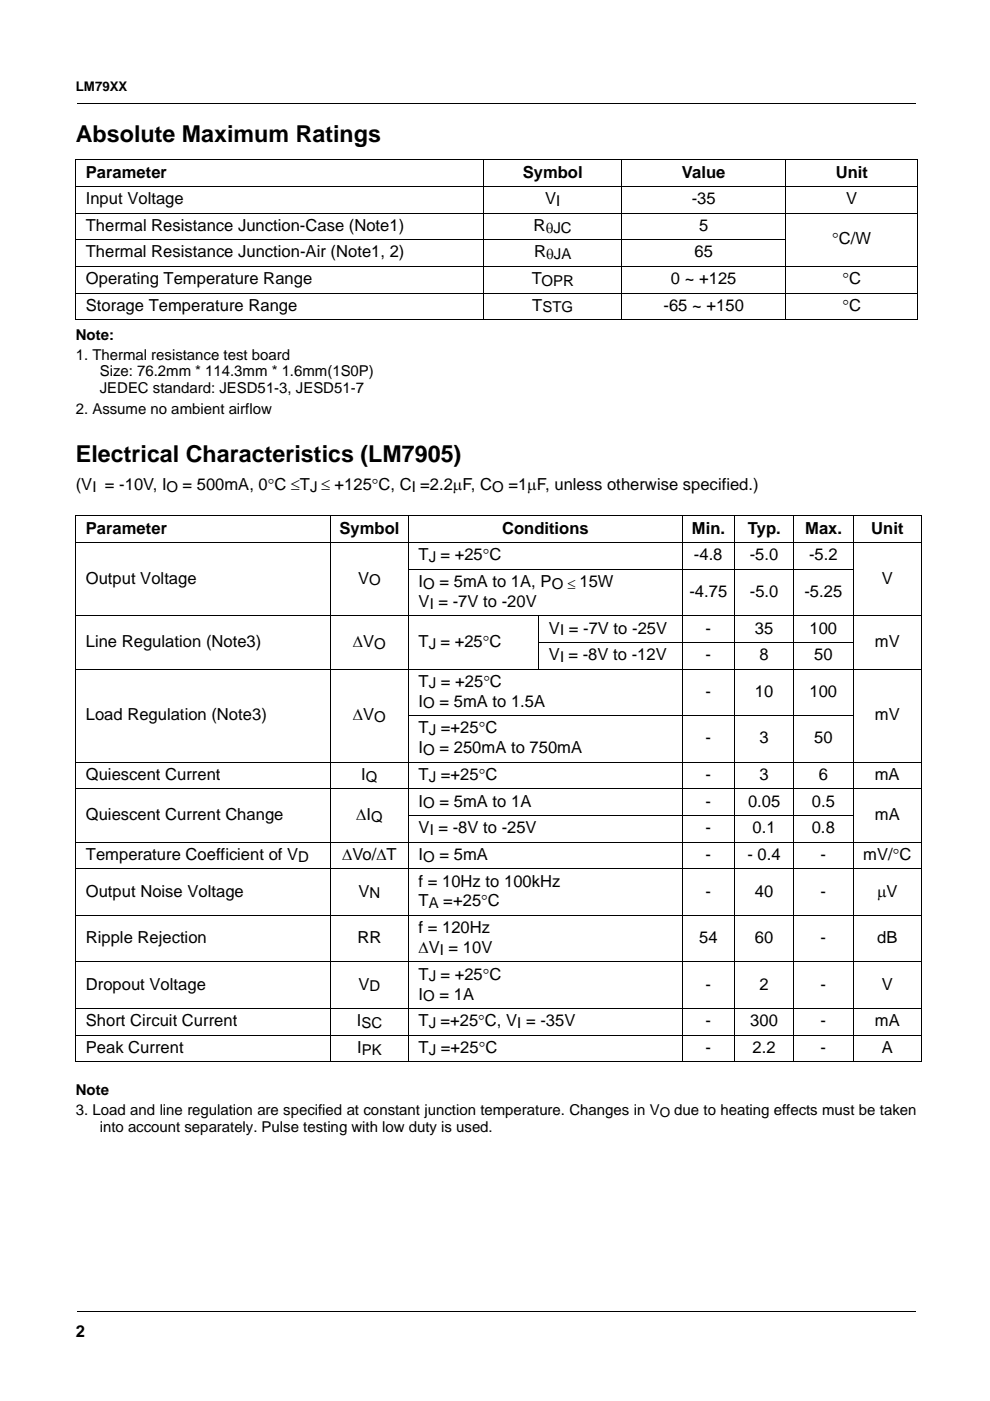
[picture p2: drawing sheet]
<svg xmlns="http://www.w3.org/2000/svg" width="210mm" height="297mm" viewBox="0 0 210 297" stroke-linecap="round" stroke-linejoin="round" font-family="sans-serif">
<defs><g id="words">
<g font-size="4.9">
<text x="16.1" y="30.1">Absolute Maximum Ratings</text>
<text x="16.1" y="97.9">Electrical Characteristics (LM7905)</text>
</g>
<g font-size="3.5">
<text x="18.2" y="37.7">Parameter</text>
<text x="110.9" y="37.7">Symbol</text>
<text x="144.7" y="37.7">Value</text>
<text x="177.2" y="37.7">Unit</text>
<text x="18.2" y="43.3">Input Voltage</text>
<text x="115.6" y="43.3">VI</text>
<text x="146.7" y="43.3">-35</text>
<text x="179.5" y="43.3">V</text>
<text x="18.2" y="49">Thermal Resistance Junction-Case (Note1)</text>
<text x="113.2" y="49">RθJC</text>
<text x="148.3" y="49">5</text>
<text x="176.5" y="51.8">°C/W</text>
<text x="18.2" y="54.6">Thermal Resistance Junction-Air (Note1, 2)</text>
<text x="113.3" y="54.6">RθJA</text>
<text x="147.3" y="54.6">65</text>
<text x="18.2" y="60.2">Operating Temperature Range</text>
<text x="18.2" y="65.9">Storage Temperature Range</text>
<text x="112.8" y="60.2">TOPR</text>
<text x="112.9" y="65.9">TSTG</text>
<text x="140.7" y="65.9">-65 ~ +150</text>
<text x="142.3" y="60.2">0 ~ +125</text>
<text x="178.7" y="60.2">°C</text>
<text x="178.7" y="65.9">°C</text>
<text x="16.1" y="104">(VI = -10V, IO = 500mA, 0°C ≤TJ ≤ +125°C, CI =2.2μF, CO =1μF, unless otherwise specified.)</text>
<text x="18.2" y="113.2">Parameter</text>
<text x="72" y="113.2">Symbol</text>
<text x="106.5" y="113.2">Conditions</text>
<text x="146.7" y="113.2">Min.</text>
<text x="158.6" y="113.2">Typ.</text>
<text x="170.8" y="113.2">Max.</text>
<text x="184.8" y="113.2">Unit</text>
<text x="88.8" y="118.8">TJ = +25°C</text>
<text x="147.2" y="118.8">-4.8</text>
<text x="159" y="118.8">-5.0</text>
<text x="171.6" y="118.8">-5.2</text>
<text x="18.2" y="123.7">Output Voltage</text>
<text x="75.9" y="123.7">VO</text>
<text x="88.8" y="124.5">IO = 5mA to 1A, PO ≤ 15W</text>
<text x="187" y="123.7">V</text>
<text x="88.8" y="128.7">VI = -7V to -20V</text>
<text x="146.2" y="126.6">-4.75</text>
<text x="159" y="126.6">-5.0</text>
<text x="170.6" y="126.6">-5.25</text>
<text x="18.2" y="137.2">Line Regulation (Note3)</text>
<text x="74.9" y="137.2">ΔVO</text>
<text x="88.8" y="137.2">TJ = +25°C</text>
<text x="116.4" y="134.3">VI = -7V to -25V</text>
<text x="149.6" y="134.3">-</text>
<text x="160.1" y="134.3">35</text>
<text x="171.7" y="134.3">100</text>
<text x="185.5" y="137.2">mV</text>
<text x="116.4" y="140">VI = -8V to -12V</text>
<text x="149.6" y="140">-</text>
<text x="161.1" y="140">8</text>
<text x="172.7" y="140">50</text>
<text x="88.8" y="149.9">IO = 5mA to 1.5A</text>
<text x="88.8" y="145.6">TJ = +25°C</text>
<text x="149.6" y="147.7">-</text>
<text x="160.1" y="147.7">10</text>
<text x="171.7" y="147.7">100</text>
<text x="18.2" y="152.7">Load Regulation (Note3)</text>
<text x="74.9" y="152.7">ΔVO</text>
<text x="88.8" y="155.5">TJ =+25°C</text>
<text x="185.5" y="152.7">mV</text>
<text x="88.8" y="159.7">IO = 250mA to 750mA</text>
<text x="149.6" y="157.6">-</text>
<text x="161.1" y="157.6">3</text>
<text x="172.7" y="157.6">50</text>
<text x="18.2" y="165.4">Quiescent Current</text>
<text x="76.6" y="165.4">IQ</text>
<text x="88.8" y="165.4">TJ =+25°C</text>
<text x="149.6" y="165.4">-</text>
<text x="161.1" y="165.4">3</text>
<text x="173.7" y="165.4">6</text>
<text x="185.5" y="165.4">mA</text>
<text x="18.2" y="173.8">Quiescent Current Change</text>
<text x="75.6" y="173.8">ΔIQ</text>
<text x="88.8" y="171">IO = 5mA to 1A</text>
<text x="149.7" y="171">-</text>
<text x="158.7" y="171">0.05</text>
<text x="172.2" y="171">0.5</text>
<text x="185.5" y="173.8">mA</text>
<text x="88.8" y="176.7">VI = -8V to -25V</text>
<text x="149.6" y="176.7">-</text>
<text x="159.6" y="176.7">0.1</text>
<text x="172.2" y="176.7">0.8</text>
<text x="18.2" y="182.3">Temperature Coefficient of VD</text>
<text x="72.6" y="182.3">ΔVo/ΔT</text>
<text x="88.8" y="182.3">IO = 5mA</text>
<text x="149.6" y="182.3">-</text>
<text x="158.5" y="182.3">- 0.4</text>
<text x="174.1" y="182.3">-</text>
<text x="183.1" y="182.3">mV/°C</text>
<text x="18.2" y="190.1">Output Noise Voltage</text>
<text x="76.1" y="190.1">VN</text>
<text x="88.8" y="188">f = 10Hz to 100kHz</text>
<text x="149.6" y="190.1">-</text>
<text x="160.1" y="190.1">40</text>
<text x="174.1" y="190.1">-</text>
<text x="186" y="190.1">μV</text>
<text x="88.8" y="197.8">f = 120Hz</text>
<text x="88.8" y="192.2">TA =+25°C</text>
<text x="18.2" y="199.9">Ripple Rejection</text>
<text x="75.8" y="199.9">RR</text>
<text x="88.8" y="202.1">ΔVI = 10V</text>
<text x="148.3" y="199.9">54</text>
<text x="160.1" y="199.9">60</text>
<text x="174.1" y="199.9">-</text>
<text x="186" y="199.9">dB</text>
<text x="18.2" y="209.8">Dropout Voltage</text>
<text x="76" y="209.8">VD</text>
<text x="88.8" y="207.7">TJ = +25°C</text>
<text x="149.6" y="209.8">-</text>
<text x="161.1" y="209.8">2</text>
<text x="174.1" y="209.8">-</text>
<text x="187" y="209.8">V</text>
<text x="88.8" y="211.9">IO = 1A</text>
<text x="18.2" y="217.6">Short Circuit Current</text>
<text x="75.7" y="217.6">ISC</text>
<text x="88.8" y="217.6">TJ =+25°C, VI = -35V</text>
<text x="149.6" y="217.6">-</text>
<text x="159.1" y="217.6">300</text>
<text x="174.1" y="217.6">-</text>
<text x="185.5" y="217.6">mA</text>
<text x="18.2" y="223.2">Peak Current</text>
<text x="75.8" y="223.2">IPK</text>
<text x="88.8" y="223.2">TJ =+25°C</text>
<text x="149.6" y="223.2">-</text>
<text x="159.6" y="223.2">2.2</text>
<text x="174.1" y="223.2">-</text>
<text x="187" y="223.2">A</text>
<text x="16.1" y="283.5">2</text>
</g>
<g font-size="3.2">
<text x="16.1" y="72">Note:</text>
<text x="16.1" y="76.2">1. Thermal resistance test board</text>
<text x="21.2" y="79.8">Size: 76.2mm * 114.3mm * 1.6mm(1S0P)</text>
<text x="21.2" y="83.3">JEDEC standard: JESD51-3, JESD51-7</text>
<text x="16.1" y="87.8">2. Assume no ambient airflow</text>
<text x="16.1" y="232.2">Note</text>
<text x="16.1" y="236.4">3. Load and line regulation are specified at constant junction temperature. Changes in VO due to heating effects must be taken</text>
<text x="21.2" y="239.9">into account separately. Pulse testing with low duty is used.</text>
</g>
<text font-size="2.8" x="16.1" y="19.2">LM79XX</text>
</g></defs>
<path d="M16.3 21.8l.1 .1zM16.3 278l.1 .1z" fill="#000"/>
<path d="M16.4 21.8h177.9M16.4 278h177.9" fill="none" stroke="#000" stroke-width=".21"/>
<path d="M3.4 55.4h8.8v177.8h-8.8z" fill="#fff"/>
<g fill="none" stroke="#000" stroke-width=".21">
<path d="M16 33.9h178.8M16 39.5h178.8M16.1 34v33.7M102.6 33.8v34.1M131.9 33.8v34.1M166.6 33.8v34.1M194.7 34v33.7M16 45.2h178.8M16 50.8h150.7M16 56.5h178.8M16 62.1h178.8M16 67.8h178.8"/>
<path d="M16 109.4h179.6M16 115h179.6M16.1 109.5v115.5M70.1 109.3v115.9M86.7 109.3v115.9M144.7 109.3v115.9M155.8 109.3v115.9M168.4 109.3v115.9M180.9 109.3v115.9M195.5 109.5v115.5M16 130.6h179.6M86.6 120.7h94.4"/>
<path d="M114.2 136.2h66.8M114.3 130.5v11.4M16 141.9h179.6M86.6 151.7h94.4M16 161.6h179.6M16 167.3h179.6M16 178.5h179.6M86.6 172.9h94.4M16 184.2h179.6M16 194.1h179.6M16 203.9h179.6M16 213.8h179.6"/>
<path d="M16 219.5h179.6M16 225.1h179.6"/>
</g>
<use href="#words"/>
</svg>
